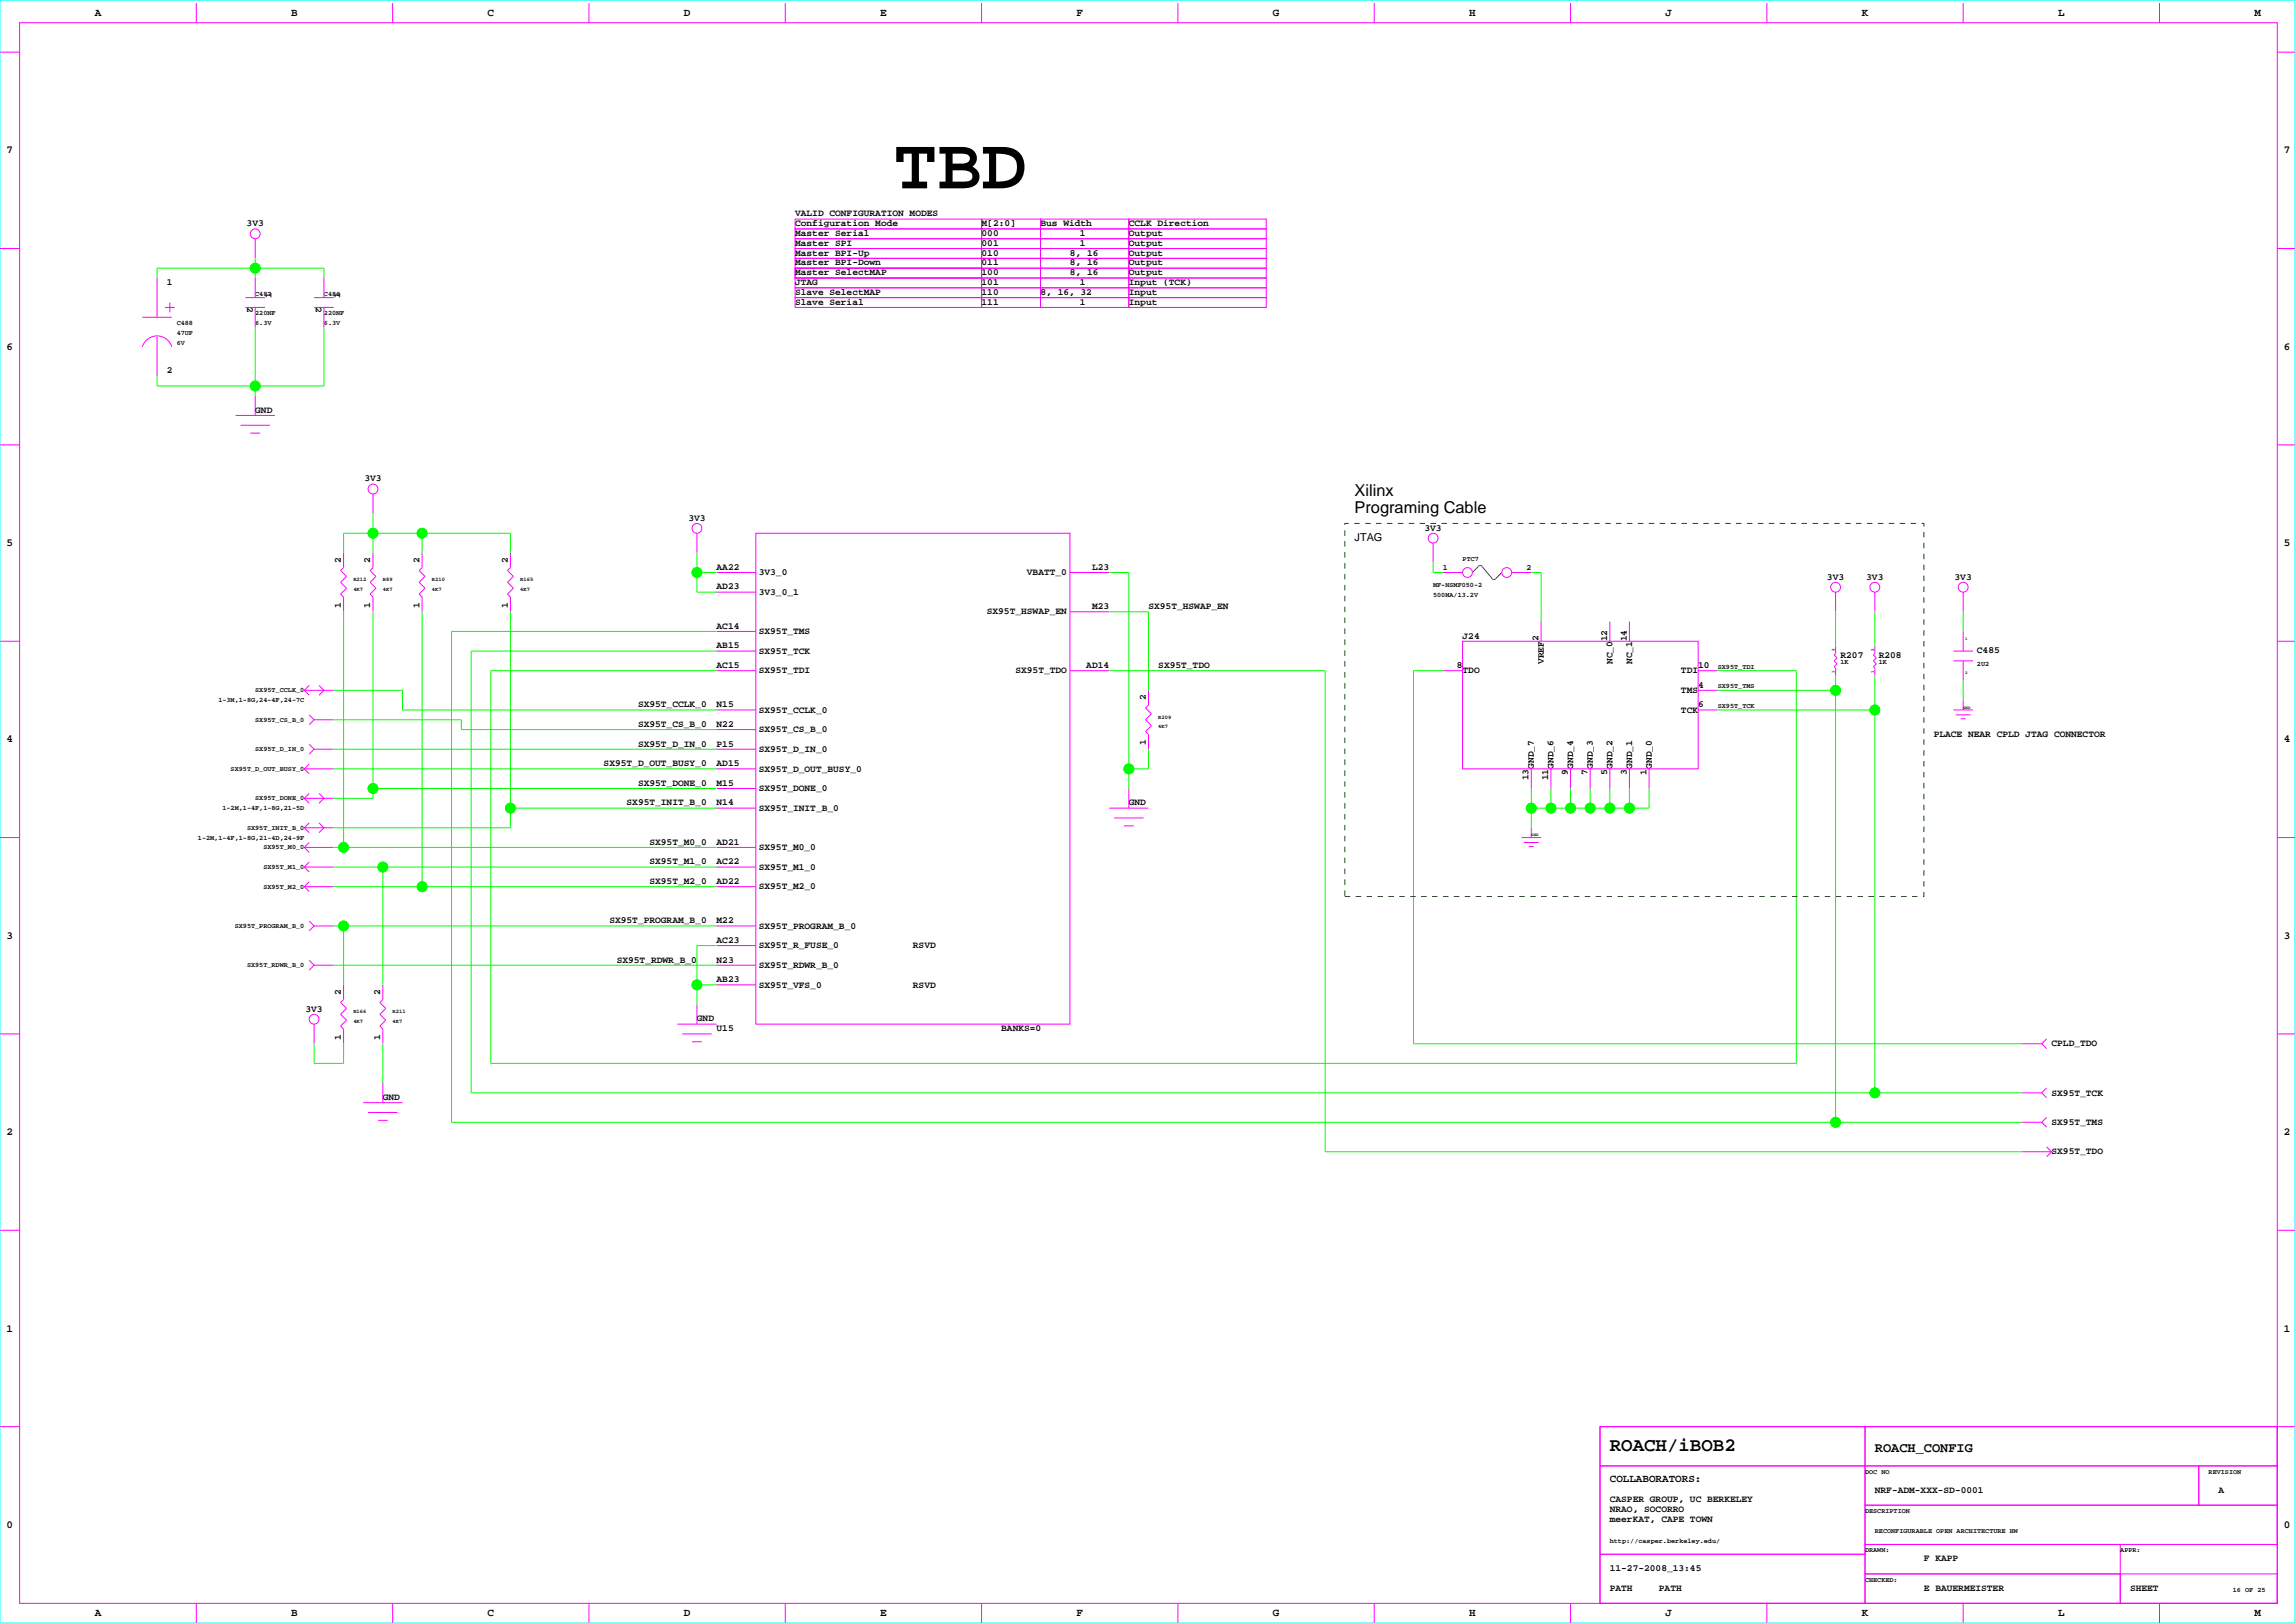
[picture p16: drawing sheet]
<svg xmlns="http://www.w3.org/2000/svg" width="594mm" height="420mm" viewBox="0 0 594 420" stroke-linecap="round" stroke-linejoin="round" font-family="sans-serif">
<defs><g id="words">
<text font-size="19" x="231.1" y="48.7">TBD</text>
<text font-size="4.9" x="416.5" y="375.2">ROACH/iBOB2</text>
<g font-size="4.2">
<text x="350.4" y="128.3">Xilinx</text>
<text x="350.4" y="132.6">Programing Cable</text>
</g>
<text font-size="3.5" x="485" y="375.6">ROACH_CONFIG</text>
<g font-size="2.8">
<text x="24.5" y="4.1">A</text>
<text x="75.3" y="4.1">B</text>
<text x="126.1" y="4.1">C</text>
<text x="176.9" y="4.1">D</text>
<text x="227.7" y="4.1">E</text>
<text x="278.5" y="4.1">F</text>
<text x="329.3" y="4.1">G</text>
<text x="380.1" y="4.1">H</text>
<text x="430.9" y="4.1">J</text>
<text x="481.6" y="4.1">K</text>
<text x="532.4" y="4.1">L</text>
<text x="583.2" y="4.1">M</text>
<text x="1.7" y="39.7">7</text>
<text x="590.8" y="39.7">7</text>
<text x="1.7" y="90.5">6</text>
<text x="590.8" y="90.5">6</text>
<text x="1.7" y="141.3">5</text>
<text x="350.4" y="140">JTAG</text>
<text x="590.8" y="141.3">5</text>
<text x="1.7" y="192.1">4</text>
<text x="590.8" y="192.1">4</text>
<text x="1.7" y="242.8">3</text>
<text x="590.8" y="242.8">3</text>
<text x="1.7" y="293.6">2</text>
<text x="590.8" y="293.6">2</text>
<text x="1.7" y="344.4">1</text>
<text x="590.8" y="344.4">1</text>
<text x="416.5" y="383.5">COLLABORATORS:</text>
<text x="1.7" y="395.2">0</text>
<text x="590.8" y="395.2">0</text>
<text x="24.5" y="418.1">A</text>
<text x="75.3" y="418.1">B</text>
<text x="126.1" y="418.1">C</text>
<text x="176.9" y="418.1">D</text>
<text x="227.7" y="418.1">E</text>
<text x="278.5" y="418.1">F</text>
<text x="329.3" y="418.1">G</text>
<text x="380.1" y="418.1">H</text>
<text x="430.9" y="418.1">J</text>
<text x="481.6" y="418.1">K</text>
<text x="532.4" y="418.1">L</text>
<text x="583.2" y="418.1">M</text>
</g>
<g font-size="2.5">
<text x="63.8" y="58.5">3V3</text>
<text x="205.7" y="58.5">Configuration Mode</text>
<text x="205.7" y="56">VALID CONFIGURATION MODES</text>
<text x="253.9" y="58.5">M[2:0]</text>
<text x="269.2" y="58.5">Bus Width</text>
<text x="292" y="58.5">CCLK Direction</text>
<text x="205.7" y="61">Master Serial</text>
<text x="205.7" y="63.6">Master SPI</text>
<text x="253.9" y="61">000</text>
<text x="253.9" y="63.6">001</text>
<text x="279.3" y="61">1</text>
<text x="279.3" y="63.6">1</text>
<text x="292" y="63.6">Output</text>
<text x="292" y="61">Output</text>
<text x="205.7" y="71.2">Master SelectMAP</text>
<text x="205.7" y="68.7">Master BPI-Down</text>
<text x="205.7" y="66.1">Master BPI-Up</text>
<text x="253.9" y="66.1">010</text>
<text x="253.9" y="68.7">011</text>
<text x="253.9" y="71.2">100</text>
<text x="276.8" y="71.2">8, 16</text>
<text x="276.8" y="68.7">8, 16</text>
<text x="276.8" y="66.1">8, 16</text>
<text x="292" y="71.2">Output</text>
<text x="292" y="68.7">Output</text>
<text x="292" y="66.1">Output</text>
<text x="43.2" y="73.7">1</text>
<text x="70.3" y="77" transform="rotate(-90 70.3 77)">1</text>
<text x="88" y="77" transform="rotate(-90 88 77)">1</text>
<text x="205.7" y="76.3">Slave SelectMAP</text>
<text x="205.7" y="73.7">JTAG</text>
<text x="253.9" y="73.7">101</text>
<text x="253.9" y="76.3">110</text>
<text x="269.2" y="76.3">8, 16, 32</text>
<text x="279.3" y="73.7">1</text>
<text x="292" y="73.7">Input (TCK)</text>
<text x="292" y="76.3">Input</text>
<text x="63.9" y="79.5" transform="rotate(90 63.9 79.5)">2</text>
<text x="81.7" y="79.5" transform="rotate(90 81.7 79.5)">2</text>
<text x="205.7" y="78.8">Slave Serial</text>
<text x="253.9" y="78.8">111</text>
<text x="279.3" y="78.8">1</text>
<text x="292" y="78.8">Input</text>
<text x="43.2" y="96.5">2</text>
<text x="66" y="106.8">GND</text>
<text x="94.3" y="124.5">3V3</text>
<text x="178.1" y="134.7">3V3</text>
<text x="368.5" y="137.2">3V3</text>
<text x="88.2" y="145.5" transform="rotate(-90 88.2 145.5)">2</text>
<text x="95.8" y="145.5" transform="rotate(-90 95.8 145.5)">2</text>
<text x="108.5" y="145.5" transform="rotate(-90 108.5 145.5)">2</text>
<text x="131.3" y="145.5" transform="rotate(-90 131.3 145.5)">2</text>
<text x="185.4" y="147.4">AA22</text>
<text x="196.3" y="148.8">3V3_0</text>
<text x="265.7" y="148.8">VBATT_0</text>
<text x="282.5" y="147.4">L23</text>
<text x="472.6" y="149.9">3V3</text>
<text x="482.8" y="149.9">3V3</text>
<text x="505.7" y="149.9">3V3</text>
<text x="185.4" y="152.5">AD23</text>
<text x="196.3" y="153.9">3V3_0_1</text>
<text x="88.2" y="157.2" transform="rotate(-90 88.2 157.2)">1</text>
<text x="95.8" y="157.2" transform="rotate(-90 95.8 157.2)">1</text>
<text x="108.5" y="157.2" transform="rotate(-90 108.5 157.2)">1</text>
<text x="131.3" y="157.2" transform="rotate(-90 131.3 157.2)">1</text>
<text x="255.3" y="158.9">SX95T_HSWAP_EN</text>
<text x="282.5" y="157.5">M23</text>
<text x="297.1" y="157.5">SX95T_HSWAP_EN</text>
<text x="185.4" y="162.6">AC14</text>
<text x="185.4" y="167.7">AB15</text>
<text x="196.3" y="164">SX95T_TMS</text>
<text x="378.4" y="165.2">J24</text>
<text x="398" y="165.9" transform="rotate(-90 398 165.9)">2</text>
<text x="415.8" y="165.9" transform="rotate(-90 415.8 165.9)">12</text>
<text x="420.8" y="165.9" transform="rotate(-90 420.8 165.9)">14</text>
<text x="185.4" y="172.8">AC15</text>
<text x="196.3" y="169.1">SX95T_TCK</text>
<text x="281" y="172.8">AD14</text>
<text x="299.7" y="172.8">SX95T_TDO</text>
<text x="376.9" y="172.8">8</text>
<text x="399.4" y="171.8" transform="rotate(-90 399.4 171.8)">VREF</text>
<text x="417.2" y="171.8" transform="rotate(-90 417.2 171.8)">NC_0</text>
<text x="422.2" y="171.8" transform="rotate(-90 422.2 171.8)">NC_1</text>
<text x="439.3" y="172.8">10</text>
<text x="476.1" y="170.2">R207</text>
<text x="486" y="170.2">R208</text>
<text x="511.4" y="169">C485</text>
<text x="196.3" y="174.2">SX95T_TDI</text>
<text x="262.7" y="174.2">SX95T_TDO</text>
<text x="378.4" y="174.2">TDO</text>
<text x="434.9" y="179.3">TMS</text>
<text x="434.9" y="174.2">TDI</text>
<text x="439.3" y="177.9">4</text>
<text x="165.1" y="182.9">SX95T_CCLK_0</text>
<text x="185.4" y="182.9">N15</text>
<text x="196.3" y="184.3">SX95T_CCLK_0</text>
<text x="296.4" y="181.1" transform="rotate(-90 296.4 181.1)">2</text>
<text x="434.9" y="184.3">TCK</text>
<text x="439.3" y="182.9">6</text>
<text x="165.1" y="188">SX95T_CS_B_0</text>
<text x="185.4" y="188">N22</text>
<text x="196.3" y="189.4">SX95T_CS_B_0</text>
<text x="500.3" y="190.6">PLACE NEAR CPLD JTAG CONNECTOR</text>
<text x="165.1" y="193.1">SX95T_D_IN_0</text>
<text x="185.4" y="193.1">P15</text>
<text x="196.3" y="194.5">SX95T_D_IN_0</text>
<text x="296.4" y="192.7" transform="rotate(-90 296.4 192.7)">1</text>
<text x="156.2" y="198.2">SX95T_D_OUT_BUSY_0</text>
<text x="165.1" y="203.3">SX95T_DONE_0</text>
<text x="185.4" y="203.3">M15</text>
<text x="185.4" y="198.2">AD15</text>
<text x="196.3" y="199.6">SX95T_D_OUT_BUSY_0</text>
<text x="395.4" y="201.8" transform="rotate(-90 395.4 201.8)">13</text>
<text x="396.8" y="198.9" transform="rotate(-90 396.8 198.9)">GND_7</text>
<text x="400.5" y="201.8" transform="rotate(-90 400.5 201.8)">11</text>
<text x="401.9" y="198.9" transform="rotate(-90 401.9 198.9)">GND_6</text>
<text x="405.6" y="200.4" transform="rotate(-90 405.6 200.4)">9</text>
<text x="407" y="198.9" transform="rotate(-90 407 198.9)">GND_4</text>
<text x="410.7" y="200.4" transform="rotate(-90 410.7 200.4)">7</text>
<text x="412.1" y="198.9" transform="rotate(-90 412.1 198.9)">GND_3</text>
<text x="415.8" y="200.4" transform="rotate(-90 415.8 200.4)">5</text>
<text x="417.2" y="198.9" transform="rotate(-90 417.2 198.9)">GND_2</text>
<text x="420.8" y="200.4" transform="rotate(-90 420.8 200.4)">3</text>
<text x="422.2" y="198.9" transform="rotate(-90 422.2 198.9)">GND_1</text>
<text x="425.9" y="200.4" transform="rotate(-90 425.9 200.4)">1</text>
<text x="427.3" y="198.9" transform="rotate(-90 427.3 198.9)">GND_0</text>
<text x="162.1" y="208.3">SX95T_INIT_B_0</text>
<text x="185.4" y="208.3">N14</text>
<text x="196.3" y="204.6">SX95T_DONE_0</text>
<text x="196.3" y="209.7">SX95T_INIT_B_0</text>
<text x="292" y="208.3">GND</text>
<text x="168" y="218.5">SX95T_M0_0</text>
<text x="185.4" y="218.5">AD21</text>
<text x="196.3" y="219.9">SX95T_M0_0</text>
<text x="168" y="223.6">SX95T_M1_0</text>
<text x="185.4" y="223.6">AC22</text>
<text x="196.3" y="225">SX95T_M1_0</text>
<text x="168" y="228.6">SX95T_M2_0</text>
<text x="185.4" y="228.6">AD22</text>
<text x="196.3" y="230">SX95T_M2_0</text>
<text x="157.7" y="238.8">SX95T_PROGRAM_B_0</text>
<text x="185.4" y="238.8">M22</text>
<text x="185.4" y="243.9">AC23</text>
<text x="196.3" y="240.2">SX95T_PROGRAM_B_0</text>
<text x="196.3" y="245.3">SX95T_R_FUSE_0</text>
<text x="236.2" y="245.3">RSVD</text>
<text x="159.6" y="249">SX95T_RDWR_B_0</text>
<text x="185.4" y="249">N23</text>
<text x="196.3" y="250.4">SX95T_RDWR_B_0</text>
<text x="88.2" y="257.3" transform="rotate(-90 88.2 257.3)">2</text>
<text x="98.3" y="257.3" transform="rotate(-90 98.3 257.3)">2</text>
<text x="185.4" y="254">AB23</text>
<text x="196.3" y="255.4">SX95T_VFS_0</text>
<text x="236.2" y="255.4">RSVD</text>
<text x="79" y="261.7">3V3</text>
<text x="88.2" y="268.9" transform="rotate(-90 88.2 268.9)">1</text>
<text x="98.3" y="268.9" transform="rotate(-90 98.3 268.9)">1</text>
<text x="180.3" y="264.2">GND</text>
<text x="185.4" y="266.6">U15</text>
<text x="259" y="266.7">BANKS=0</text>
<text x="530.7" y="270.7">CPLD_TDO</text>
<text x="99" y="284.5">GND</text>
<text x="530.7" y="283.4">SX95T_TCK</text>
<text x="530.7" y="291">SX95T_TMS</text>
<text x="530.7" y="298.6">SX95T_TDO</text>
<text x="416.5" y="388.6">CASPER GROUP, UC BERKELEY</text>
<text x="485" y="386.1">NRF-ADM-XXX-SD-0001</text>
<text x="573.9" y="386.1">A</text>
<text x="416.5" y="391.2">NRAO, SOCORRO</text>
<text x="416.5" y="393.7">meerKAT, CAPE TOWN</text>
<text x="416.5" y="406.4">11-27-2008_13:45</text>
<text x="497.7" y="403.9">F KAPP</text>
<text x="416.5" y="411.5">PATH</text>
<text x="429.2" y="411.5">PATH</text>
<text x="497.7" y="411.5">E BAUERMEISTER</text>
<text x="551.1" y="411.5">SHEET</text>
</g>
<g font-size="2.1">
<text x="373.3" y="147.5">1</text>
<text x="394.9" y="147.5">2</text>
</g>
<g font-size="1.8">
<text x="66" y="76.5">C487</text>
<text x="83.8" y="76.5">C486</text>
<text x="66" y="81.6">220NF</text>
<text x="83.8" y="81.6">220NF</text>
<text x="45.7" y="89.2">6V</text>
<text x="45.7" y="86.6">47UF</text>
<text x="45.7" y="84.1">C488</text>
<text x="66" y="84.1">6.3V</text>
<text x="83.8" y="84.1">6.3V</text>
<text x="378.4" y="145">PTC7</text>
<text x="370.8" y="154.4">500MA/13.2V</text>
<text x="370.8" y="151.8">MF-NSMF050-2</text>
<text x="444.4" y="173">SX95T_TDI</text>
<text x="476.1" y="171.7">1K</text>
<text x="486" y="171.7">1K</text>
<text x="511.4" y="172.2">2U2</text>
<text x="66" y="179.1">SX95T_CCLK_0</text>
<text x="444.4" y="178.1">SX95T_TMS</text>
<text x="56.5" y="181.6">1-3M,1-8G,24-4F,24-7C</text>
<text x="444.4" y="183.1">SX95T_TCK</text>
<text x="66" y="186.7">SX95T_CS_B_0</text>
<text x="66" y="194.3">SX95T_D_IN_0</text>
<text x="59.7" y="199.4">SX95T_D_OUT_BUSY_0</text>
<text x="57.6" y="209.5">1-2M,1-4F,1-8G,21-5D</text>
<text x="66" y="207">SX95T_DONE_0</text>
<text x="63.9" y="214.6">SX95T_INIT_B_0</text>
<text x="51.2" y="217.1">1-2M,1-4F,1-8G,21-4D,24-9F</text>
<text x="68.1" y="219.7">SX95T_M0_0</text>
<text x="68.1" y="224.8">SX95T_M1_0</text>
<text x="68.1" y="229.8">SX95T_M2_0</text>
<text x="60.7" y="240">SX95T_PROGRAM_B_0</text>
<text x="63.9" y="250.2">SX95T_RDWR_B_0</text>
<text x="482.5" y="381.2">DOC NO</text>
<text x="571.4" y="381.2">REVISION</text>
<text x="482.5" y="391.4">DESCRIPTION</text>
<text x="416.5" y="399">http://casper.berkeley.edu/</text>
<text x="482.5" y="401.5">DRAWN:</text>
<text x="485" y="396.4">RECONFIGURABLE OPEN ARCHITECTURE HW</text>
<text x="548.5" y="401.5">APPR:</text>
<text x="482.5" y="409.1">CHECKED:</text>
<text x="577.6" y="411.7">16 OF 25</text>
</g>
<g font-size="1.4">
<text x="91.4" y="150.2">R212</text>
<text x="91.4" y="152.8">4K7</text>
<text x="99" y="152.8">4K7</text>
<text x="99" y="150.2">R89</text>
<text x="111.7" y="150.2">R210</text>
<text x="111.7" y="152.8">4K7</text>
<text x="134.6" y="152.8">4K7</text>
<text x="134.6" y="150.2">R165</text>
<text x="299.7" y="188.3">4K7</text>
<text x="299.7" y="186">R209</text>
<text x="91.4" y="262">R166</text>
<text x="101.6" y="262">R211</text>
<text x="91.4" y="264.5">4K7</text>
<text x="101.6" y="264.5">4K7</text>
</g>
<g font-size="1.1">
<text x="508.4" y="165.6">1</text>
<text x="474.6" y="168.4" transform="rotate(-90 474.6 168.4)">2</text>
<text x="484.7" y="168.4" transform="rotate(-90 484.7 168.4)">2</text>
<text x="474.6" y="174.1" transform="rotate(-90 474.6 174.1)">1</text>
<text x="484.7" y="174.1" transform="rotate(-90 484.7 174.1)">1</text>
<text x="508.4" y="174.2">2</text>
<text x="507.9" y="183.3">GND</text>
<text x="396.1" y="216.4">GND</text>
</g>
</g></defs>
<path d="M0 0h593.7v419.8h-593.7z" fill="none" stroke="#0ff" stroke-width=".26"/>
<g fill="none" stroke="#f0f" stroke-width=".26">
<path d="M0 13.5h5.1M5.1 5.9h584v408.8h-584zM50.8 .8v5.1M101.6 .8v5.1M152.4 .8v5.1M203.2 .8v5.1M253.9 .8v5.1M304.7 .8v5.1M355.5 .8v5.1M406.3 .8v5.1M457.1 .8v5.1M507.9 .8v5.1"/>
<path d="M558.7 .8v5.1M589.1 13.5h4.7M205.7 59.2h48.2v2.5h-48.2zM205.7 56.7h48.2v2.5h-48.2zM253.9 59.2h15.3v2.5h-15.3zM253.9 56.7h15.3v2.5h-15.3zM269.2 59.2h22.8v2.5h-22.8zM269.2 56.7h22.8v2.5h-22.8zM292 59.2h35.6v2.5h-35.6zM292 56.7h35.6v2.5h-35.6zM0 64.3h5.1M40.6 71.9v10.2"/>
<path d="M42.7 79.5h2.5M43.9 78.3v2.5M63.5 77h5.1M63.5 79.5h5.1M66 61.7v5.1M66 71.9v5.1M66 79.5v5.1M81.3 77h5M81.3 79.5h5M83.8 71.9v5.1M83.8 79.5v5.1M205.7 77h48.2v2.5h-48.2z"/>
<path d="M205.7 74.4h48.2v2.6h-48.2zM205.7 71.9h48.2v2.5h-48.2zM205.7 69.4h48.2v2.5h-48.2zM205.7 66.8h48.2v2.6h-48.2zM205.7 64.3h48.2v2.5h-48.2zM205.7 61.7h48.2v2.6h-48.2zM253.9 77h15.3v2.5h-15.3zM253.9 74.4h15.3v2.6h-15.3zM253.9 71.9h15.3v2.5h-15.3zM253.9 69.4h15.3v2.5h-15.3zM253.9 66.8h15.3v2.6h-15.3zM253.9 64.3h15.3v2.5h-15.3z"/>
<path d="M253.9 61.7h15.3v2.6h-15.3zM269.2 77h22.8v2.5h-22.8zM269.2 71.9h22.8v2.5h-22.8zM269.2 69.4h22.8v2.5h-22.8zM269.2 66.8h22.8v2.6h-22.8zM269.2 64.3h22.8v2.5h-22.8zM269.2 61.7h22.8v2.6h-22.8zM269.2 74.4h22.8v2.6h-22.8zM292 77h35.6v2.5h-35.6zM292 71.9h35.6v2.5h-35.6zM292 69.4h35.6v2.5h-35.6zM292 66.8h35.6v2.6h-35.6z"/>
<path d="M292 64.3h35.6v2.5h-35.6zM292 61.7h35.6v2.6h-35.6zM292 74.4h35.6v2.6h-35.6zM589.1 64.3h4.7M36.8 89.7a4 4 0 0 1 3.8-2.8 4 4 0 0 1 3.8 2.8M36.8 82.1h7.6M40.6 87.1v10.2M0 115.1h5.1M60.9 107.5h10.2M62.2 110h7.6M64.8 112h2.5M66 102.4v5.1"/>
<path d="M589.1 115.1h4.7M96.5 127.8v5.1M180.3 137.9v5.1M195.5 137.9h81.3v127h-81.3zM88.9 143v3.8l-.8 .8 1.5 1.5-1.5 1.5 1.5 1.6-1.5 1.5 .8 .7v3.8M96.5 143v3.8l-.8 .8 1.6 1.5-1.6 1.5 1.6 1.6-1.6 1.5 .8 .7v3.8M109.2 143v3.8l-.8 .8 1.6 1.5-1.6 1.5 1.6 1.6-1.6 1.5 .8 .7v3.8M132.1 143v3.8l-.8 .8 1.5 1.5-1.5 1.5 1.5 1.6-1.5 1.5 .8 .7v3.8M185.4 153.2h10.1M185.4 148.1h10.1M276.8 148.1h10.2M276.8 158.2h10.2"/>
<path d="M370.8 140.5v5M373.3 148.1h5.1M391.1 148.1h5M474.9 153.2v5M485 153.2v5M507.9 153.2v5M0 165.9h5.1M78.7 178.6h7.6M80 177.3l-1.3 1.3 1.3 1.2M82.5 177.3l1.3 1.3-1.3 1.2M185.4 168.4h10.1M185.4 173.5h10.1"/>
<path d="M185.4 163.3h10.1M276.8 173.5h10.2M297.1 178.6v3.8l-.7 .7 1.5 1.6-1.5 1.5 1.5 1.5-1.5 1.5 .7 .8v3.8M373.3 173.5h5.1M378.4 165.9h60.9v33h-60.9zM398.7 160.8v5.1M416.5 160.8v5.1M421.5 160.8v5.1M439.3 178.6h5.1M439.3 173.5h5.1M474.9 167.1v1.9l-.4 .4 .8 .8-.8 .7 .8 .8-.8 .8 .4 .3v2M485 167.1v1.9l-.4 .4 .8 .8-.8 .7 .8 .8-.8 .8 .4 .3v2"/>
<path d="M505.3 170.9h5.1M505.3 168.4h5.1M507.9 163.3v5.1M507.9 170.9v5.1M589.1 165.9h4.7M78.7 198.9h7.6M80 197.6l-1.3 1.3 1.3 1.2M80 184.9l1.3 1.3-1.3 1.2M80 192.5l1.3 1.3-1.3 1.3M81.3 186.2h5M81.3 193.8h5M185.4 183.6h10.1"/>
<path d="M185.4 198.9h10.1M185.4 193.8h10.1M185.4 188.7h10.1M396.1 198.9v5.1M401.2 198.9v5.1M406.3 198.9v5.1M411.4 198.9v5.1M416.5 198.9v5.1M421.5 198.9v5.1M426.6 198.9v5.1M439.3 183.6h5.1M505.3 183.6h5.1"/>
<path d="M506 184.9h3.8M507.2 185.9h1.3M507.9 181.1v2.5M0 216.7h5.1M78.7 219.2h7.6M78.7 206.5h7.6M78.7 214.1h7.6M80 217.9l-1.3 1.3 1.3 1.3M80 205.2l-1.3 1.3 1.3 1.3M80 212.8l-1.3 1.3 1.3 1.3M82.5 205.2l1.3 1.3-1.3 1.3M82.5 212.8l1.3 1.3-1.3 1.3"/>
<path d="M185.4 209h10.1M185.4 219.2h10.1M185.4 204h10.1M287 209h10.1M288.2 211.6h7.6M290.8 213.6h2.5M292 204v5M393.6 216.7h5.1M394.2 217.9h3.9M395.5 218.9h1.3M396.1 214.1v2.6M589.1 216.7h4.7"/>
<path d="M78.7 229.3h7.6M78.7 224.3h7.6M80 228.1l-1.3 1.2 1.3 1.3M80 223l-1.3 1.3 1.3 1.2M80 238.2l1.3 1.3-1.3 1.3M81.3 239.5h5M185.4 229.3h10.1M185.4 224.3h10.1M185.4 239.5h10.1M80 248.4l1.3 1.3-1.3 1.2M81.3 249.7h5M88.9 254.7v3.9l-.8 .7 1.5 1.5-1.5 1.6 1.5 1.5-1.5 1.5 .8 .8v3.8"/>
<path d="M99 254.7v3.9l-.7 .7 1.5 1.5-1.5 1.6 1.5 1.5-1.5 1.5 .7 .8v3.8M180.3 259.8v5.1M185.4 249.7h10.1M185.4 244.6h10.1M185.4 254.7h10.1M0 267.4h5.1M81.3 264.9v5.1M175.2 264.9h10.2M176.5 267.4h7.6M179 269.5h2.6M523.1 270h5.1M529.5 268.7l-1.3 1.3 1.3 1.2"/>
<path d="M589.1 267.4h4.7M94 285.2h10.1M95.2 287.8h7.6M97.8 289.8h2.5M99 280.1v5.1M523.1 290.3h5.1M523.1 297.9h7.6M523.1 282.7h5.1M529.5 289l-1.3 1.3 1.3 1.3M529.5 296.6l1.2 1.3-1.2 1.3M529.5 281.4l-1.3 1.3 1.3 1.2M0 318.2h5.1"/>
<path d="M589.1 318.2h4.7M0 369h5.1M413.9 369h68.6v10.2h-68.6zM413.9 379.2h68.6v22.8h-68.6zM413.9 369h175.2v45.7h-175.2zM482.5 379.2h86.3v10.1h-86.3zM482.5 369h106.6v10.2h-106.6zM568.8 379.2h20.3v10.1h-20.3zM589.1 369h4.7M482.5 399.5h66v7.6h-66zM482.5 389.3h106.6v10.2h-106.6zM50.8 414.7v5.1"/>
<path d="M101.6 414.7v5.1M152.4 414.7v5.1M203.2 414.7v5.1M253.9 414.7v5.1M304.7 414.7v5.1M355.5 414.7v5.1M406.3 414.7v5.1M413.9 402h68.6v12.7h-68.6zM457.1 414.7v5.1M482.5 407.1h66v7.6h-66zM507.9 414.7v5.1M548.5 407.1h40.6v7.6h-40.6z"/>
<path d="M558.7 414.7v5.1"/>
<circle cx="66" cy="60.5" r="1.27"/>
<circle cx="96.5" cy="126.5" r="1.27"/>
<circle cx="180.3" cy="136.7" r="1.27"/>
<circle cx="370.8" cy="139.2" r="1.27"/>
<circle cx="379.6" cy="148.1" r="1.27"/>
<circle cx="389.8" cy="148.1" r="1.27"/>
<circle cx="474.9" cy="151.9" r="1.27"/>
<circle cx="485" cy="151.9" r="1.27"/>
<circle cx="507.9" cy="151.9" r="1.27"/>
<circle cx="81.3" cy="263.6" r="1.27"/>
</g>
<path d="M380.9 148.1l1.7-1.7 .6-.1 3.1 3.6 .6-.1 1.6-1.7" fill="none" stroke="#00f" stroke-width=".26"/>
<g fill="none" stroke="#0f0" stroke-width=".26">
<path d="M40.6 71.9v-2.5h43.2v2.5M66 66.8v5.1M66 84.6v17.8M83.8 84.6v15.2h-43.2v-2.5M96.5 132.9v10.1M109.2 137.9v5.1M88.9 143v-5.1h43.2v5.1M88.9 158.2v61M96.5 158.2v48.3h-10.2M109.2 158.2v71.1M132.1 158.2v55.9h-45.8M180.3 148.1h5.1"/>
<path d="M180.3 143v10.2h5.1M287 148.1h5v55.9M287 158.2h10.1v20.4M370.8 145.5v2.6h2.5M396.1 148.1h2.6v12.7M474.9 158.2v8.9M485 158.2v8.9M507.9 158.2v5.1M86.3 178.6h17.8v5h81.3M185.4 173.5h-58.4v101.6h337.7v-101.6h-20.3M185.4 168.4h-63.5v114.3h401.2M185.4 163.3h-68.6v127h406.3"/>
<path d="M287 173.5h55.8v124.4h180.3M373.3 173.5h-7.6v96.5h157.4M444.4 178.6h30.5M474.9 174.8v115.5M485 174.8v107.9M507.9 176v5.1M86.3 198.9h99.1M86.3 186.2h33.1v2.5h66M86.3 193.8h99.1M297.1 193.8v5.1h-5.1M444.4 183.6h40.6M86.3 219.2h99.1"/>
<path d="M96.5 204h88.9M132.1 209h53.3M396.1 204v10.1M401.2 204v5M406.3 204v5M411.4 204v5M416.5 204v5M421.5 204v5M426.6 204v5h-30.5M86.3 239.5h99.1M86.3 224.3h99.1M86.3 229.3h99.1"/>
<path d="M88.9 239.5v15.2M99 224.3v30.4M86.3 249.7h99.1M180.3 254.7h5.1M185.4 244.6h-5.1v15.2M81.3 270v5.1h7.6v-5.1M99 270v10.1"/>
<circle cx="66" cy="69.4" r="1.27"/>
<circle cx="66" cy="99.8" r="1.27"/>
<circle cx="96.5" cy="137.9" r="1.27"/>
<circle cx="109.2" cy="137.9" r="1.27"/>
<circle cx="180.3" cy="148.1" r="1.27"/>
<circle cx="474.9" cy="178.6" r="1.27"/>
<circle cx="292" cy="198.9" r="1.27"/>
<circle cx="485" cy="183.6" r="1.27"/>
<circle cx="88.9" cy="219.2" r="1.27"/>
<circle cx="96.5" cy="204" r="1.27"/>
<circle cx="132" cy="209" r="1.27"/>
<circle cx="396.1" cy="209" r="1.27"/>
<circle cx="401.2" cy="209" r="1.27"/>
<circle cx="406.3" cy="209" r="1.27"/>
<circle cx="411.4" cy="209" r="1.27"/>
<circle cx="416.5" cy="209" r="1.27"/>
<circle cx="421.5" cy="209" r="1.27"/>
<circle cx="88.9" cy="239.5" r="1.27"/>
<circle cx="99" cy="224.3" r="1.27"/>
<circle cx="109.2" cy="229.3" r="1.27"/>
<circle cx="180.3" cy="254.7" r="1.27"/>
<circle cx="474.9" cy="290.3" r="1.27"/>
<circle cx="485" cy="282.7" r="1.27"/>
</g>
<g fill="#0f0" stroke="#0f0" stroke-width=".26">
<circle cx="109.2" cy="137.9" r="1.27"/>
<circle cx="96.5" cy="137.9" r="1.27"/>
<circle cx="66" cy="69.4" r="1.27"/>
<circle cx="180.3" cy="148.1" r="1.27"/>
<circle cx="88.9" cy="239.5" r="1.27"/>
<circle cx="132" cy="209" r="1.27"/>
<circle cx="96.5" cy="204" r="1.27"/>
<circle cx="66" cy="99.8" r="1.27"/>
<circle cx="396.1" cy="209" r="1.27"/>
<circle cx="401.2" cy="209" r="1.27"/>
<circle cx="406.3" cy="209" r="1.27"/>
<circle cx="411.4" cy="209" r="1.27"/>
<circle cx="416.5" cy="209" r="1.27"/>
<circle cx="421.5" cy="209" r="1.27"/>
<circle cx="292" cy="198.9" r="1.27"/>
<circle cx="180.3" cy="254.7" r="1.27"/>
<circle cx="485" cy="183.6" r="1.27"/>
<circle cx="485" cy="282.7" r="1.27"/>
<circle cx="88.9" cy="219.2" r="1.27"/>
<circle cx="99" cy="224.3" r="1.27"/>
<circle cx="109.2" cy="229.3" r="1.27"/>
<circle cx="474.9" cy="178.6" r="1.27"/>
<circle cx="474.9" cy="290.3" r="1.27"/>
</g>
<path d="M347.9 135.4h149.8v96.5h-149.8z" fill="none" stroke="#008000" stroke-width=".26" stroke-dasharray="1.4 1.4" stroke-linecap="butt"/>
<use href="#words"/>
</svg>
